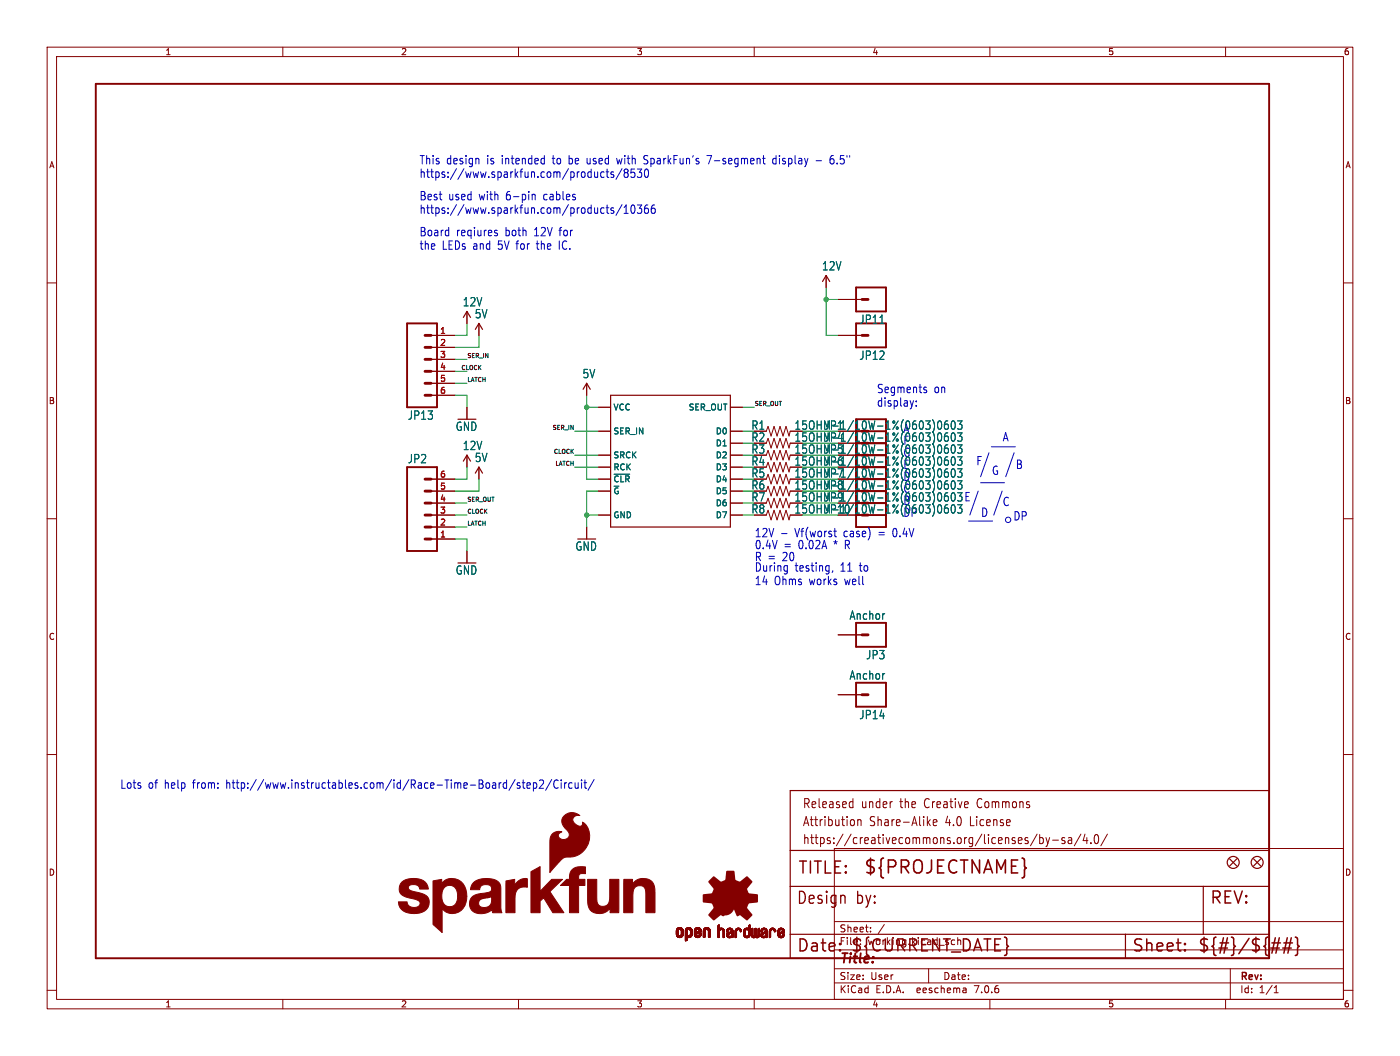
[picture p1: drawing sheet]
<svg xmlns="http://www.w3.org/2000/svg" width="297mm" height="224mm" viewBox="0 0 297 224" stroke-linecap="round" stroke-linejoin="round" font-family="sans-serif">
<defs><g id="words">
<text font-size="3.8" fill="#840000" x="183.1" y="185.7">${PROJECTNAME}</text>
<g font-size="3.5" fill="#840000">
<text x="169.2" y="185.7">TITLE:</text>
<text x="168.9" y="192.1">Design</text>
<text x="181.6" y="192.1">by:</text>
<text x="256.5" y="192.1">REV:</text>
<text x="168.9" y="202.2">Date:</text>
<text x="180.3" y="202.2">${CURRENT_DATE}</text>
<text x="240" y="202.2">Sheet:</text>
<text x="254" y="202.2">${#}/${##}</text>
</g>
<text font-size="2.8" fill="#840000" x="178" y="204.8">Title:</text>
<g font-size="2.7" fill="#840000">
<text x="170.2" y="171.7">Released</text>
<text x="182.7" y="171.7">under</text>
<text x="191.1" y="171.7">the</text>
<text x="196.5" y="171.7">Creative</text>
<text x="208" y="171.7">Commons</text>
<text x="170.2" y="175.5">Attribution</text>
<text x="170.2" y="179.3">https://creativecommons.org/licenses/by-sa/4.0/</text>
<text x="184.5" y="175.5">Share-Alike</text>
<text x="200.8" y="175.5">4.0</text>
<text x="206.2" y="175.5">License</text>
</g>
<g font-size="2.5" fill="#0000c2">
<text x="88.9" y="35">This</text>
<text x="94.7" y="35">design</text>
<text x="103.3" y="35">is intended</text>
<text x="117.5" y="35">to</text>
<text x="121.1" y="35">be used</text>
<text x="131.6" y="35">with</text>
<text x="137.4" y="35">SparkFun's</text>
<text x="151" y="35">7-segment</text>
<text x="165.1" y="35">display</text>
<text x="177.6" y="35">6.5&quot;</text>
<text x="88.9" y="37.9">https://www.sparkfun.com/products/8530</text>
<text x="88.9" y="42.6">Best</text>
<text x="88.9" y="45.5">https://www.sparkfun.com/products/10366</text>
<text x="95.1" y="42.6">used</text>
<text x="101.7" y="42.6">with</text>
<text x="107.5" y="42.6">6-pin</text>
<text x="115.6" y="42.6">cables</text>
<text x="88.9" y="50.2">Board</text>
<text x="88.9" y="53.1">the</text>
<text x="93.7" y="53.1">LEDs and</text>
<text x="96.8" y="50.2">reqiures</text>
<text x="105.8" y="53.1">5V for</text>
<text x="107.2" y="50.2">both</text>
<text x="113.5" y="50.2">12V</text>
<text x="114.3" y="53.1">the</text>
<text x="119" y="50.2">for</text>
<text x="119.1" y="53.1">IC.</text>
<text x="185.9" y="83.5">Segments</text>
<text x="198.1" y="83.5">on</text>
<text x="185.9" y="86.4">display:</text>
<text x="212.6" y="93.7">A</text>
<text x="207" y="98.8">F</text>
<text x="210.3" y="100.8">G</text>
<text x="215.4" y="99.6">B</text>
<text x="212.6" y="107.4">C</text>
<text x="208" y="109.7">D</text>
<text x="214.9" y="110.5">DP</text>
<text x="160" y="116.6">0.4V</text>
<text x="160" y="119.1">R =</text>
<text x="160" y="114.1">12V</text>
<text x="165.5" y="114.1">-</text>
<text x="166" y="119.1">20</text>
<text x="166.2" y="116.6">=</text>
<text x="168.7" y="114.1">Vf(worst</text>
<text x="169.4" y="116.6">0.02A</text>
<text x="177" y="116.6">* R</text>
<text x="179.1" y="114.1">case)</text>
<text x="186.6" y="114.1">=</text>
<text x="189.8" y="114.1">0.4V</text>
<text x="160" y="121.3">During</text>
<text x="160" y="124.2">14</text>
<text x="164.2" y="124.2">Ohms</text>
<text x="168.6" y="121.3">testing,</text>
<text x="171.7" y="124.2">works</text>
<text x="178.3" y="121.3">11</text>
<text x="179.3" y="124.2">well</text>
<text x="182.5" y="121.3">to</text>
<text x="25.4" y="167.4">Lots</text>
<text x="31.4" y="167.4">of</text>
<text x="34.9" y="167.4">help</text>
<text x="41" y="167.4">from:</text>
<text x="48.3" y="167.4">http://www.instructables.com/id/Race-Time-Board/step2/Circuit/</text>
</g>
<g font-size="2.5" fill="#006464">
<text x="174.3" y="57.5">12V</text>
<text x="98.1" y="65.2">12V</text>
<text x="100.6" y="67.7">5V</text>
<text x="182.2" y="68.9">JP11</text>
<text x="182.2" y="76.5">JP12</text>
<text x="123.5" y="80.4">5V</text>
<text x="86.4" y="89.2">JP13</text>
<text x="96.6" y="91.6">GND</text>
<text x="98.1" y="95.6">12V</text>
<text x="159.3" y="91.3">R1</text>
<text x="168.5" y="93.9">15OHM-1/10W-1%(0603)0603</text>
<text x="168.5" y="91.3">15OHM-1/10W-1%(0603)0603</text>
<text x="174.8" y="93.9">JP4</text>
<text x="174.8" y="91.3">JP1</text>
<text x="191.5" y="92">A</text>
<text x="191.5" y="94.5">F</text>
<text x="86.4" y="98.4">JP2</text>
<text x="100.6" y="98.2">5V</text>
<text x="159.3" y="96.4">R3</text>
<text x="159.3" y="101.5">R5</text>
<text x="168.5" y="96.4">15OHM-1/10W-1%(0603)0603</text>
<text x="168.5" y="101.5">15OHM-1/10W-1%(0603)0603</text>
<text x="168.5" y="99">15OHM-1/10W-1%(0603)0603</text>
<text x="174.8" y="99">JP6</text>
<text x="174.8" y="101.5">JP7</text>
<text x="174.8" y="96.4">JP5</text>
<text x="191.5" y="99.6">E</text>
<text x="191.5" y="97">G</text>
<text x="159.3" y="104">R6</text>
<text x="168.5" y="106.6">15OHM-1/10W-1%(0603)0603</text>
<text x="168.5" y="104">15OHM-1/10W-1%(0603)0603</text>
<text x="174.8" y="106.6">JP9</text>
<text x="174.8" y="104">JP8</text>
<text x="191.5" y="102.1">D</text>
<text x="191.5" y="104.7">C</text>
<text x="191.5" y="107.2">B</text>
<text x="204.5" y="106.4">E</text>
<text x="168.5" y="109.1">15OHM-1/10W-1%(0603)0603</text>
<text x="174.8" y="109.1">JP10</text>
<text x="191.5" y="109.7">DP</text>
<text x="122" y="117">GND</text>
<text x="96.6" y="122.1">GND</text>
<text x="180.1" y="131.6">Anchor</text>
<text x="183.6" y="140">JP3</text>
<text x="180.1" y="144.3">Anchor</text>
<text x="182.2" y="152.7">JP14</text>
</g>
<g font-size="2.5" fill="#840000">
<text x="159.3" y="93.9">R2</text>
<text x="159.3" y="99">R4</text>
<text x="159.3" y="106.6">R7</text>
<text x="159.3" y="109.1">R8</text>
</g>
<g font-size="2.1" fill="#840000">
<text x="178" y="197.9">Sheet:</text>
<text x="178" y="200.6">File:</text>
<text x="184.1" y="200.6">working.kicad_sch</text>
<text x="178" y="208">Size:</text>
<text x="184.7" y="208">User</text>
<text x="200" y="208">Date:</text>
<text x="263" y="208.2">Rev:</text>
<text x="178" y="210.8">KiCad</text>
<text x="185.7" y="210.8">E.D.A.</text>
<text x="194.6" y="210.8">eeschema</text>
<text x="207" y="210.8">7.0.6</text>
<text x="263" y="210.8">Id:</text>
<text x="267.1" y="210.8">1/1</text>
</g>
<g font-size="1.8" fill="#840000">
<text x="35" y="11.9">1</text>
<text x="85" y="11.9">2</text>
<text x="135" y="11.9">3</text>
<text x="185" y="11.9">4</text>
<text x="235" y="11.9">5</text>
<text x="285" y="11.9">6</text>
<text x="10.3" y="35.9">A</text>
<text x="285.3" y="35.9">A</text>
<text x="10.3" y="85.9">B</text>
<text x="285.3" y="85.9">B</text>
<text x="10.3" y="135.9">C</text>
<text x="285.3" y="135.9">C</text>
<text x="10.3" y="185.9">D</text>
<text x="285.3" y="185.9">D</text>
<text x="35" y="213.8">1</text>
<text x="85" y="213.8">2</text>
<text x="135" y="213.8">3</text>
<text x="185" y="213.8">4</text>
<text x="235" y="213.8">5</text>
<text x="285" y="213.8">6</text>
</g>
<g font-size="1.8" fill="#a90000">
<text x="93.3" y="70.9">1</text>
<text x="93.3" y="73.4">2</text>
<text x="93.3" y="75.9">3</text>
<text x="93.3" y="78.5">4</text>
<text x="93.3" y="81">5</text>
<text x="93.3" y="83.6">6</text>
<text x="93.3" y="101.3">6</text>
<text x="93.3" y="106.4">4</text>
<text x="93.3" y="103.9">5</text>
<text x="93.3" y="111.5">2</text>
<text x="93.3" y="109">3</text>
<text x="93.3" y="114">1</text>
</g>
<g font-size="1.8" fill="#006464">
<text x="130" y="87.2">VCC</text>
<text x="146" y="87.2">SER_OUT</text>
<text x="130" y="92.3">SER_IN</text>
<text x="151.7" y="92.3">D0</text>
<text x="151.7" y="94.8">D1</text>
<text x="130" y="99.9">RCK</text>
<text x="130" y="97.4">SRCK</text>
<text x="151.7" y="97.4">D2</text>
<text x="151.7" y="99.9">D3</text>
<text x="130" y="102.5">~{CLR}</text>
<text x="130" y="105">~{G}</text>
<text x="151.7" y="102.5">D4</text>
<text x="151.7" y="105">D5</text>
<text x="151.7" y="107.5">D6</text>
<text x="130" y="110.1">GND</text>
<text x="151.7" y="110.1">D7</text>
</g>
<g font-size="1.2" fill="#0f0f0f">
<text x="99.1" y="76">SER_IN</text>
<text x="97.8" y="78.5">CLOCK</text>
<text x="99.1" y="81">LATCH</text>
<text x="160" y="86.1">SER_OUT</text>
<text x="117.1" y="91.2">SER_IN</text>
<text x="117.3" y="96.3">CLOCK</text>
<text x="117.7" y="98.8">LATCH</text>
<text x="99.1" y="106.4">SER_OUT</text>
<text x="99.1" y="109">CLOCK</text>
<text x="99.1" y="111.5">LATCH</text>
</g>
</g></defs>
<g fill="none" stroke="#840000" stroke-width=".21">
<path d="M10 10h277v203.9h-277zM12 12h273v199.9h-273zM60 10v2M110 10v2M160 10v2M210 10v2M260 10v2M10 60h2M175.3 58.4v2.6M285 60h2M91.4 71.1h5.1M91.4 73.7h5.1"/>
<path d="M91.4 76.2h5.1M91.4 78.7h5.1M99.1 66v2.6M101.6 68.6v2.5M177.8 63.5h5.1M177.8 71.1h5.1M91.4 81.3h5.1M91.4 83.8h5.1M99.1 86.4v2.5M99.1 96.5v2.6M101.6 99.1v2.5M124.5 81.3v2.5"/>
<path d="M127 91.4h2.5M127 96.5h2.5M127 99.1h2.5M127 86.4h2.5M154.9 94h2.6M154.9 91.4h2.6M154.9 96.5h2.6M154.9 99.1h2.6M154.9 86.4h2.6M162.6 94l.3-1 .7 2 .6-2 .6 2 .7-2 .6 2 .7-2 .6 2 .2-1h2.6M162.6 91.4l.3-1 .7 2.1 .6-2.1 .6 2.1 .7-2.1 .6 2.1 .7-2.1 .6 2.1 .2-1.1h2.6M162.6 96.5l.3-1 .7 2 .6-2 .6 2 .7-2 .6 2 .7-2 .6 2 .2-1h2.6"/>
<path d="M162.6 99.1l.3-1.1 .7 2.1 .6-2.1 .6 2.1 .7-2.1 .6 2.1 .7-2.1 .6 2.1 .2-1h2.6M177.8 94h5.1M177.8 91.4h5.1M177.8 96.5h5.1M177.8 99.1h5.1M10 110h2M91.4 114.3h5.1M91.4 111.8h5.1M91.4 109.2h5.1M91.4 106.7h5.1M91.4 104.1h5.1M91.4 101.6h5.1"/>
<path d="M99.1 116.8v2.6M124.5 111.8v2.5M127 109.2h2.5M127 104.1h2.5M127 101.6h2.5M154.9 109.2h2.6M154.9 106.7h2.6M154.9 104.1h2.6M154.9 101.6h2.6M162.6 109.2l.3-1 .7 2 .6-2 .6 2 .7-2 .6 2 .7-2 .6 2 .2-1h2.6M162.6 106.7l.3-1 .7 2 .6-2 .6 2 .7-2 .6 2 .7-2 .6 2 .2-1h2.6M162.6 104.1l.3-1 .7 2.1 .6-2.1 .6 2.1 .7-2.1 .6 2.1 .7-2.1 .6 2.1 .2-1.1h2.6"/>
<path d="M162.6 101.6l.3-1 .7 2 .6-2 .6 2 .7-2 .6 2 .7-2 .6 2 .2-1h2.6M177.8 109.2h5.1M177.8 106.7h5.1M177.8 104.1h5.1M177.8 101.6h5.1M285 110h2M177.8 134.6h5.1M10 160h2M177.8 147.3h5.1M285 160h2M177 179.9h108v32h-108zM180.5 170l.4 .1"/>
<path d="M180.9 169.3v2M180.9 171.2l-.4 .1M181.2 174v.9M182 173.8v1.3M182 174l.2-.2 .4 .1 .1 1.2M196.9 174.4l.5 .7M197.4 173.8l-.7 .7M198 174.4l.8-.1-.1-.4-.5-.1-.2 .3 .1 .9h.6M220 176.9l-1.4 2.5M220.6 177v1.9M220.6 177.7l.4-.1 .3 .4-.1 .8h-.6M221.9 177.6l.4 1.3"/>
<path d="M222.3 178.9l-.4 .6M222.7 177.6l-.4 1.3M223.3 178.2h1.2M225.9 177.7l-.4-.1-.2 .3v.3l.6 .1v.5h-.6M226.7 177.7h.6l.1 1.2M227.4 178.1l-.6 .1a.4 .4 0 0 0-.2 .3 .4 .4 0 0 0 .2 .4l.6-.1M229.3 176.9l-1.4 2.5M230.2 176.9l-.4 1.4h1M230.6 177.6v1.3M231.4 178.7v.2M232.4 177.1l.3-.1a1.34 1.34 0 0 1 0 1.9h-.2a1.44 1.44 0 0 1-.1-1.8zM234.9 176.9l-1.4 2.5"/>
<path d="M177 195.4h108M184.7 197.5v.1M184.7 196.7v.1M187.6 196l-1.3 2M10 210h2M60 211.9v2M110 211.9v2M160 211.9v2M177 208.4h108M177 205.4h108M177 201.4h108M197 205.4v3"/>
<path d="M204.9 209.6l.1 .9M205 210.4l-.2 .1M205 209.9h-.2M210 211.9v2M260 211.9v2M261 205.4v6.5M270.3 210.5h.9M270.3 209.4l.4-.4v1.5M285 210h2"/>
</g>
<g fill="none" stroke="#840000" stroke-width=".25">
<path d="M174.5 59.7l.8-1.3 .7 1.3M98.3 67.3l.8-1.3 .7 1.3M100.8 69.9l.8-1.3 .8 1.3M98.3 97.8l.8-1.3 .7 1.3M123.7 82.6l.8-1.3 .7 1.3M129.5 83.8h25.4v28h-25.4zM100.8 100.3l.8-1.2 .8 1.2M167.6 167.6h101.6v35.6h-101.6zM167.6 198.1h101.6M167.6 180.3h101.6M167.6 188h101.6M238.8 198.1v5.1"/>
<path d="M255.3 188v10.1M260.9 182.1l1.5 1.5M262.4 182.1l-1.5 1.5M265.9 182.1l1.6 1.5M267.5 182.1l-1.6 1.5"/>
<circle cx="261.6" cy="182.9" r="1.27"/>
<circle cx="266.7" cy="182.9" r="1.27"/>
</g>
<g fill="none" stroke="#840000" stroke-width=".41">
<path d="M20.3 17.8h248.9v185.4h-248.9zM86.4 68.6h6.3v17.8h-6.3zM181.6 61h6.4v5h-6.4zM181.6 68.6h6.4v5.1h-6.4zM86.4 99.1h6.3v17.7h-6.3zM181.6 99.1h6.4M181.6 88.9h6.4v22.9h-6.4zM181.6 96.5h6.4M181.6 91.4h6.4M181.6 94h6.4M181.6 109.2h6.4M181.6 104.1h6.4"/>
<path d="M181.6 106.7h6.4M181.6 101.6h6.4M181.6 132.1h6.4v5.1h-6.4zM181.6 144.8h6.4v5.1h-6.4z"/>
</g>
<g fill="none" stroke="#840000" stroke-width=".61">
<path d="M90.2 71.1h1.2M90.2 73.7h1.2M90.2 76.2h1.2M90.2 78.7h1.2M182.9 63.5h1.2M182.9 71.1h1.2M90.2 81.3h1.2M90.2 83.8h1.2M90.2 114.3h1.2M90.2 111.8h1.2M90.2 109.2h1.2M90.2 106.7h1.2"/>
<path d="M90.2 104.1h1.2M90.2 101.6h1.2M182.9 134.6h1.2M182.9 147.3h1.2"/>
</g>
<g fill="none" stroke="#006464" stroke-width=".21">
<path d="M186.7 68.6h.8M197.8 89a2.34 2.34 0 0 1 .1 2.6M197.8 91.5l.1 .1M197.8 94.1l.1 .1M197.8 99.2h.1M197.8 96.6l.1 .1M197.9 94.2h-.1M197.9 91.6a2.39 2.39 0 0 1 0 2.6M197.9 94.2a2.39 2.39 0 0 1 0 2.5M197.9 96.7a2.39 2.39 0 0 1 0 2.5M197.9 99.2a2.39 2.39 0 0 1 0 2.6M197.9 96.7l-.1 .1"/>
<path d="M197.9 91.6l-.1 .1M197.9 99.2l-.1 .1M199.1 91.9l.2-.1a1 1 0 0 1 .3 1.6l-.2 .2a1 1 0 0 1-.4-1.6zM199.1 89.3l.2-.1a1 1 0 0 1 .3 1.7l-.2 .1a1 1 0 0 1-.4-1.6zM199.1 94.4l.2-.1a1 1 0 0 1 .3 1.6l-.2 .2a1 1 0 0 1-.4-1.6zM199.1 97l.2-.1a1 1 0 0 1 .3 1.6l-.2 .1a1 1 0 0 1-.4-1.6zM199.1 99.5l.2-.1a1 1 0 0 1 .3 1.6l-.2 .2a1 1 0 0 1-.4-1.6zM201.1 91.8a.63 .63 0 0 0-.8 .8l.2 .9 .4 .1 .2-.2 .1-.6-.1-.2-.5-.1-.3 .3M201.1 89.2a.63 .63 0 0 0-.8 .8l.2 .9 .4 .1 .2-.1 .1-.6-.1-.3-.5-.1-.3 .4M201.1 94.3a.63 .63 0 0 0-.8 .8l.2 .9 .4 .1 .2-.2 .1-.6-.1-.2-.5-.1-.3 .3M201.1 96.9a.63 .63 0 0 0-.8 .7l.2 1h.4l.2-.1 .1-.6-.1-.3-.5-.1-.3 .4M201.1 99.4a.63 .63 0 0 0-.8 .8l.2 .9 .4 .1 .2-.2 .1-.6-.1-.2-.5-.1-.3 .3"/>
<path d="M202 99.5l.1-.1a1 1 0 0 1 .4 1.6l-.2 .2a1 1 0 0 1-.4-1.6zM202 97l.1-.1a1 1 0 0 1 .4 1.6l-.2 .1a1 1 0 0 1-.4-1.6zM202 91.9l.1-.1a1 1 0 0 1 .4 1.6l-.2 .2a1 1 0 0 1-.4-1.6zM202 89.3l.1-.1a1 1 0 0 1 .4 1.7l-.2 .1a1 1 0 0 1-.4-1.6zM202 94.4l.1-.1a1 1 0 0 1 .4 1.6l-.2 .2a1 1 0 0 1-.4-1.6zM203.1 91.8h1l-.5 .7 .4 .1v.8l-.2 .2h-.4l-.3-.2M203.1 89.2h1l-.5 .7 .4 .2v.8l-.2 .1h-.4l-.3-.1M203.1 94.3h1l-.5 .7 .4 .2v.7l-.2 .2h-.4l-.3-.2M203.1 96.9h1l-.5 .6 .4 .2v.8l-.2 .1h-.4l-.3-.1M203.1 99.4h1l-.5 .7 .4 .2v.7l-.2 .2h-.4l-.3-.2M130.3 100.6h3.3M197.8 104.2l.1 .1"/>
<path d="M197.8 106.8l.1 .1M197.8 101.7l.1 .1M197.9 101.8a2.39 2.39 0 0 1 0 2.5M197.9 104.3a2.39 2.39 0 0 1 0 2.6M197.9 106.9a2.34 2.34 0 0 1-.1 2.6M197.9 106.9h-.1M197.9 101.8l-.1 .1M197.9 104.3l-.1 .1M199.1 102l.2-.1a1 1 0 0 1 .3 1.7l-.2 .1a1 1 0 0 1-.4-1.6zM199.1 104.6l.2-.1a1 1 0 0 1 .3 1.6l-.2 .2a1 1 0 0 1-.4-1.6zM199.1 107.1l.2-.1a1 1 0 0 1 .3 1.6l-.2 .2a1 1 0 0 1-.4-1.6zM201.1 101.9a.63 .63 0 0 0-.8 .8l.2 .9 .4 .1 .2-.1 .1-.6-.1-.3-.5-.1-.3 .4"/>
<path d="M201.1 104.5a.63 .63 0 0 0-.8 .8l.2 .9 .4 .1 .2-.2 .1-.6-.1-.2-.5-.1-.3 .3M201.1 107a.63 .63 0 0 0-.8 .8l.2 .9 .4 .1 .2-.2 .1-.6-.1-.2-.5-.1-.3 .3M202 102l.1-.1a1 1 0 0 1 .4 1.7l-.2 .1a1 1 0 0 1-.4-1.6zM202 104.6l.1-.1a1 1 0 0 1 .4 1.6l-.2 .2a1 1 0 0 1-.4-1.6zM202 107.1l.1-.1a1 1 0 0 1 .4 1.6l-.2 .2a1 1 0 0 1-.4-1.6zM203.1 101.9h1l-.5 .7 .4 .2v.8l-.2 .1h-.4l-.3-.1M203.1 107h1l-.5 .7 .4 .2v.7l-.2 .2h-.4l-.3-.2M203.1 104.5h1l-.5 .7h.2M203.1 106.1l.3 .2h.4M187.5 130.1h.2M187.5 142.8h.2"/>
</g>
<g fill="#840000" stroke="#840000" stroke-width=".21">
<path d="M143.5 198.1h.4z"/>
<path d="M143.5 198l.4 .1z"/>
<path d="M143.5 198h.4z"/>
<path d="M143.5 197.9l.4 .1z"/>
<path d="M143.5 197.9h.4z"/>
<path d="M143.5 197.8l.4 .1z"/>
<path d="M143.5 197.8h.4z"/>
<path d="M143.5 197.7l.4 .1z"/>
<path d="M143.5 197.7h.4z"/>
<path d="M143.5 197.6l.4 .1z"/>
<path d="M143.5 197.6h.4z"/>
<path d="M143.5 197.5l.4 .1z"/>
<path d="M143.5 197.5h.4z"/>
<path d="M143.5 197.4l.4 .1z"/>
<path d="M143.5 197.4h.4z"/>
<path d="M143.5 198.2h.4z"/>
<path d="M143.5 198.1l.4 .1z"/>
<path d="M143.5 197.3l.4 .1z"/>
<path d="M143.5 197.3h.4z"/>
<path d="M143.5 198.3h.5z"/>
<path d="M143.5 198.3h.4z"/>
<path d="M143.5 198.2l.4 .1z"/>
<path d="M143.5 197.2l.4 .1z"/>
<path d="M143.5 197.2h.4z"/>
<path d="M143.5 198.3l.5 .1z"/>
<path d="M143.5 197.2h.5z"/>
<path d="M143.5 197.1l.5 .1z"/>
<path d="M143.5 197.1h.5z"/>
<path d="M143.5 198.4h.6z"/>
<path d="M143.5 198.4h.5z"/>
<path d="M143.5 197.1h.6z"/>
<path d="M143.6 198.4h.5z"/>
<path d="M143.6 197.1h.5z"/>
<path d="M143.6 198.4h1.3z"/>
<path d="M143.6 198.4h.6z"/>
<path d="M143.6 197.1h1.2z"/>
<path d="M143.6 198.5h1.2z"/>
<path d="M143.6 198.4l1.2 .1z"/>
<path d="M143.6 197l1.2 .1z"/>
<path d="M143.6 197h1.2z"/>
<path d="M143.6 196.9l1.2 .1z"/>
<path d="M143.6 198.5l1.2 .1z"/>
<path d="M143.6 196.9h1.2z"/>
<path d="M143.7 198.6h1.1z"/>
<path d="M143.7 196.9h1.1z"/>
<path d="M143.7 198.6h1z"/>
<path d="M143.7 196.9h1z"/>
<path d="M143.7 198.6l1 .1z"/>
<path d="M143.7 196.8l1 .1z"/>
<path d="M143.8 198.7h.9z"/>
<path d="M143.8 196.8h.9z"/>
<path d="M143.8 198.7h.8z"/>
<path d="M143.8 196.8h.8z"/>
<path d="M143.9 196.8h.7z"/>
<path d="M143.9 198.7h.7z"/>
<path d="M143.9 198.7l.6 .1z"/>
<path d="M143.9 196.7l.6 .1z"/>
<path d="M143.9 198.8h.6z"/>
<path d="M143.9 196.7h.6z"/>
<path d="M144 196.7h.4z"/>
<path d="M144 198.8h.4z"/>
<path d="M144.1 196.7h.3z"/>
<path d="M144.1 198.8h.2z"/>
<path d="M144.1 196.7h.2z"/>
<path d="M144.3 197.1h.6z"/>
<path d="M144.3 198.4h.6z"/>
<path d="M144.4 198.4h.5z"/>
<path d="M144.4 197.1h.5z"/>
<path d="M144.4 198.3l.5 .1z"/>
<path d="M144.4 198.3h.5z"/>
<path d="M144.4 197.1l.5 .1z"/>
<path d="M144.4 197.2h.5z"/>
<path d="M144.5 198.3h.4z"/>
<path d="M144.5 197.2h.4z"/>
<path d="M144.5 197.2l.4 .1z"/>
<path d="M144.5 198.2l.4 .1z"/>
<path d="M144.5 198.2h.4z"/>
<path d="M144.5 197.3h.4z"/>
<path d="M144.5 198.1l.4 .1z"/>
<path d="M144.5 198.1h.4z"/>
<path d="M144.5 198l.4 .1z"/>
<path d="M144.5 198h.4z"/>
<path d="M144.5 197.9l.4 .1z"/>
<path d="M144.5 197.9h.4z"/>
<path d="M144.5 197.8l.4 .1z"/>
<path d="M144.5 197.8h.4z"/>
<path d="M144.5 197.7l.4 .1z"/>
<path d="M144.5 197.7h.4z"/>
<path d="M144.5 197.6l.4 .1z"/>
<path d="M144.5 197.6h.4z"/>
<path d="M144.5 197.5l.4 .1z"/>
<path d="M144.5 197.5h.4z"/>
<path d="M144.5 197.4l.4 .1z"/>
<path d="M144.5 197.4h.4z"/>
<path d="M144.5 197.3l.4 .1z"/>
<path d="M145.4 199.4l.2 .1z"/>
<path d="M145.4 199.4h.2z"/>
<path d="M145.4 199.4h.3z"/>
<path d="M145.4 199.4h.4z"/>
<path d="M145.4 199.3l.4 .1z"/>
<path d="M145.4 199.3h.4z"/>
<path d="M145.4 199.2l.4 .1z"/>
<path d="M145.4 199.2h.4z"/>
<path d="M145.4 199.1l.4 .1z"/>
<path d="M145.4 199.1h.4z"/>
<path d="M145.4 199l.4 .1z"/>
<path d="M145.4 199h.4z"/>
<path d="M145.4 198.9l.4 .1z"/>
<path d="M145.4 198.9h.4z"/>
<path d="M145.4 198.8l.4 .1z"/>
<path d="M145.4 198.8h.4z"/>
<path d="M145.4 198.7l1 .1z"/>
<path d="M145.4 198.7h1.1z"/>
<path d="M145.4 198.7h1.2z"/>
<path d="M145.4 198.6l1.2 .1z"/>
<path d="M145.4 198.6h1.2z"/>
<path d="M145.4 198.6h1.3z"/>
<path d="M145.4 198.5l1.3 .1z"/>
<path d="M145.4 198.5h1.3z"/>
<path d="M145.4 198.5h1.4z"/>
<path d="M145.4 198.4l1.4 .1z"/>
<path d="M145.4 198.4h1.4z"/>
<path d="M145.4 198.4h.7z"/>
<path d="M145.4 198.4h.6z"/>
<path d="M145.4 198.4h.5z"/>
<path d="M145.4 198.3l.5 .1z"/>
<path d="M145.4 198.3h.5z"/>
<path d="M145.4 198.3h.4z"/>
<path d="M145.4 198.2l.4 .1z"/>
<path d="M145.4 198.2h.4z"/>
<path d="M145.4 198.1l.4 .1z"/>
<path d="M145.4 198.1h.4z"/>
<path d="M145.4 198l.4 .1z"/>
<path d="M145.4 198h.4z"/>
<path d="M145.4 197.9l.4 .1z"/>
<path d="M145.4 197.9h.4z"/>
<path d="M145.4 197.8l.4 .1z"/>
<path d="M145.4 197.8h.4z"/>
<path d="M145.4 197.7l.4 .1z"/>
<path d="M145.4 197.7h.4z"/>
<path d="M145.4 197.6l.4 .1z"/>
<path d="M145.4 197.6h.4z"/>
<path d="M145.4 197.5l.4 .1z"/>
<path d="M145.4 197.5h.4z"/>
<path d="M145.4 197.4l.4 .1z"/>
<path d="M145.4 197.4h.4z"/>
<path d="M145.4 197.3l.4 .1z"/>
<path d="M145.4 197.3h.4z"/>
<path d="M145.4 199.5h.2z"/>
<path d="M145.4 197.2l.4 .1z"/>
<path d="M145.4 197.2h.5z"/>
<path d="M145.4 199.5h.1z"/>
<path d="M145.4 197.1l.5 .1z"/>
<path d="M145.4 197.1h.5z"/>
<path d="M145.4 197.1h.6z"/>
<path d="M145.5 197.1h.5z"/>
<path d="M145.5 197.1h1.3z"/>
<path d="M145.5 197l1.3 .1z"/>
<path d="M145.5 197h1.3z"/>
<path d="M145.5 197h1.2z"/>
<path d="M145.5 196.9l1.2 .1z"/>
<path d="M145.6 196.9h1.1z"/>
<path d="M145.6 196.9h1z"/>
<path d="M145.6 196.8l1 .1z"/>
<path d="M145.7 196.8h.9z"/>
<path d="M145.7 196.8h.8z"/>
<path d="M145.8 196.8h.7z"/>
<path d="M145.8 196.7l.6 .1z"/>
<path d="M145.9 198.8h.5z"/>
<path d="M145.9 196.7h.5z"/>
<path d="M145.9 198.8h.4z"/>
<path d="M145.9 196.7h.4z"/>
<path d="M146 198.8h.3z"/>
<path d="M146 196.7h.3z"/>
<path d="M146 196.7h.2z"/>
<path d="M146 198.8h.2z"/>
<path d="M146.2 197.1h.6z"/>
<path d="M146.2 198.4h.6z"/>
<path d="M146.3 198.4h.5z"/>
<path d="M146.3 197.1h.5z"/>
<path d="M146.3 198.3l.5 .1z"/>
<path d="M146.3 197.1l.5 .1z"/>
<path d="M146.4 198.3h.4z"/>
<path d="M146.4 197.2h.4z"/>
<path d="M146.4 197.2l.4 .1z"/>
<path d="M146.4 198.2l.4 .1z"/>
<path d="M146.4 197.3h.4z"/>
<path d="M146.4 198.2h.4z"/>
<path d="M146.4 198.2h.5z"/>
<path d="M146.4 197.3h.5z"/>
<path d="M146.5 198.2h.4z"/>
<path d="M146.5 197.3h.4z"/>
<path d="M146.5 198.1l.4 .1z"/>
<path d="M146.5 198.1h.4z"/>
<path d="M146.5 197.4h.4z"/>
<path d="M146.5 197.3l.4 .1z"/>
<path d="M146.5 198l.4 .1z"/>
<path d="M146.5 198h.4z"/>
<path d="M146.5 197.9l.4 .1z"/>
<path d="M146.5 197.9h.4z"/>
<path d="M146.5 197.8l.4 .1z"/>
<path d="M146.5 197.8h.4z"/>
<path d="M146.5 197.7l.4 .1z"/>
<path d="M146.5 197.7h.4z"/>
<path d="M146.5 197.6l.4 .1z"/>
<path d="M146.5 197.6h.4z"/>
<path d="M146.5 197.5l.4 .1z"/>
<path d="M146.5 197.5h.4z"/>
<path d="M146.5 197.4l.4 .1z"/>
<path d="M147.3 198.2h.4z"/>
<path d="M147.3 198.1l.4 .1z"/>
<path d="M147.3 198.1h.4z"/>
<path d="M147.3 198.1h.5z"/>
<path d="M147.3 198l.5 .1z"/>
<path d="M147.3 198h.5z"/>
<path d="M147.3 198h.6z"/>
<path d="M147.3 198h.7z"/>
<path d="M147.3 197.9l.7 .1z"/>
<path d="M147.3 197.9h.7z"/>
<path d="M147.3 197.9h.8z"/>
<path d="M147.3 197.9h.9z"/>
<path d="M147.3 197.8l.9 .1z"/>
<path d="M147.3 197.8h1z"/>
<path d="M147.3 197.8h1.1z"/>
<path d="M147.3 197.7l1.2 .1z"/>
<path d="M147.3 197.7h1.2z"/>
<path d="M147.3 197.7h1.3z"/>
<path d="M147.3 197.7h1.4z"/>
<path d="M147.3 197.6l1.4 .1z"/>
<path d="M147.3 197.6h1.4z"/>
<path d="M147.3 197.6h.4z"/>
<path d="M147.3 197.5l.4 .1z"/>
<path d="M147.3 197.5h.4z"/>
<path d="M147.3 197.4l.4 .1z"/>
<path d="M147.3 197.4h.4z"/>
<path d="M147.3 197.3l.4 .1z"/>
<path d="M147.3 197.3h.4z"/>
<path d="M147.3 198.3h.5z"/>
<path d="M147.3 198.3h.4z"/>
<path d="M147.3 198.2l.4 .1z"/>
<path d="M147.3 197.2l.4 .1z"/>
<path d="M147.3 197.2h.4z"/>
<path d="M147.3 197.2h.5z"/>
<path d="M147.3 198.4h.5z"/>
<path d="M147.3 198.3l.5 .1z"/>
<path d="M147.3 197.1l.5 .1z"/>
<path d="M147.4 198.4h.5z"/>
<path d="M147.4 197.1h.4z"/>
<path d="M147.4 197.1h.5z"/>
<path d="M147.4 198.4h1.3z"/>
<path d="M147.4 198.4h.6z"/>
<path d="M147.4 197.1h.6z"/>
<path d="M147.4 198.5h1.3z"/>
<path d="M147.4 198.4l1.3 .1z"/>
<path d="M147.4 197.1h1.3z"/>
<path d="M147.4 197l1.3 .1z"/>
<path d="M147.4 197h1.3z"/>
<path d="M147.4 198.5h1.2z"/>
<path d="M147.4 197h1.2z"/>
<path d="M147.5 198.5h1.1z"/>
<path d="M147.5 197h1.1z"/>
<path d="M147.5 198.5l1.1 .1z"/>
<path d="M147.5 198.6h1.1z"/>
<path d="M147.5 196.9l1.1 .1z"/>
<path d="M147.5 196.9h1.1z"/>
<path d="M147.5 198.6h1z"/>
<path d="M147.5 196.9h1z"/>
<path d="M147.6 198.6h.9z"/>
<path d="M147.6 196.9h.9z"/>
<path d="M147.6 198.6l.9 .1z"/>
<path d="M147.6 196.8l.9 .1z"/>
<path d="M147.6 198.7h.9z"/>
<path d="M147.6 196.8h.9z"/>
<path d="M147.6 198.7h.8z"/>
<path d="M147.6 196.8h.8z"/>
<path d="M147.7 198.7h.7z"/>
<path d="M147.7 196.8h.7z"/>
<path d="M147.7 196.7l.6 .1z"/>
<path d="M147.7 198.7l.6 .1z"/>
<path d="M147.8 196.7h.5z"/>
<path d="M147.8 198.8h.5z"/>
<path d="M147.8 197.6h.9z"/>
<path d="M147.8 196.7h.4z"/>
<path d="M147.8 198.8h.4z"/>
<path d="M147.9 196.7h.3z"/>
<path d="M147.9 198.8h.3z"/>
<path d="M147.9 197.6h.8z"/>
<path d="M147.9 198.8h.2z"/>
<path d="M147.9 196.7h.2z"/>
<path d="M148 197.5l.7 .1z"/>
<path d="M148 197.5h.7z"/>
<path d="M148.1 197.5h.6z"/>
<path d="M148.1 197.1h.6z"/>
<path d="M148.1 198.4h.6z"/>
<path d="M148.2 198.4h.5z"/>
<path d="M148.2 197.5h.5z"/>
<path d="M148.2 197.1h.5z"/>
<path d="M148.2 197.4l.5 .1z"/>
<path d="M148.2 197.4h.5z"/>
<path d="M148.2 197.1l.5 .1z"/>
<path d="M148.3 198.3l.4 .1z"/>
<path d="M148.3 197.2h.4z"/>
<path d="M148.3 198.3h.4z"/>
<path d="M148.3 197.4h.4z"/>
<path d="M148.3 197.2l.4 .1z"/>
<path d="M148.3 197.3h.4z"/>
<path d="M148.3 198.2l.4 .1z"/>
<path d="M148.3 198.2h.4z"/>
<path d="M148.3 197.3l.4 .1z"/>
<path d="M148.4 198.2h.3z"/>
<path d="M148.4 198.1l.3 .1z"/>
<path d="M148.4 198.1h.3z"/>
<path d="M148.4 198l.3 .1z"/>
<path d="M148.4 198h.3z"/>
<path d="M148.5 198h.2z"/>
<path d="M148.5 197.9l.2 .1z"/>
<path d="M148.5 197.9h.2z"/>
<path d="M148.6 197.9h.1z"/>
<path d="M149.2 198.7h.3z"/>
<path d="M149.2 198.7h.4z"/>
<path d="M149.2 198.6l.4 .1z"/>
<path d="M149.2 198.6h.4z"/>
<path d="M149.2 198.5l.4 .1z"/>
<path d="M149.2 198.5h.4z"/>
<path d="M149.2 198.4l.4 .1z"/>
<path d="M149.2 198.4h.4z"/>
<path d="M149.2 198.3l.4 .1z"/>
<path d="M149.2 198.3h.4z"/>
<path d="M149.2 198.2l.4 .1z"/>
<path d="M149.2 198.2h.4z"/>
<path d="M149.2 198.1l.4 .1z"/>
<path d="M149.2 198.1h.4z"/>
<path d="M149.2 198l.4 .1z"/>
<path d="M149.2 198h.4z"/>
<path d="M149.2 197.9l.4 .1z"/>
<path d="M149.2 197.9h.4z"/>
<path d="M149.2 197.8l.4 .1z"/>
<path d="M149.2 197.8h.4z"/>
<path d="M149.2 197.7l.4 .1z"/>
<path d="M149.2 197.7h.4z"/>
<path d="M149.2 197.6l.4 .1z"/>
<path d="M149.2 197.6h.4z"/>
<path d="M149.2 197.5l.4 .1z"/>
<path d="M149.2 197.5h.4z"/>
<path d="M149.2 197.4l.4 .1z"/>
<path d="M149.2 197.4h.4z"/>
<path d="M149.2 197.3l.4 .1z"/>
<path d="M149.2 197.3h.4z"/>
<path d="M149.2 198.7l.2 .1z"/>
<path d="M149.2 197.3h.5z"/>
<path d="M149.2 198.8h.2z"/>
<path d="M149.2 197.2l.5 .1z"/>
<path d="M149.2 197.2h.5z"/>
<path d="M149.3 197.2h.4z"/>
<path d="M149.3 197.1l.4 .1z"/>
<path d="M149.3 197.1h.5z"/>
<path d="M149.3 197.1h.6z"/>
<path d="M149.3 197.1h1.3z"/>
<path d="M149.3 197l1.3 .1z"/>
<path d="M149.3 197h1.3z"/>
<path d="M149.3 197h1.2z"/>
<path d="M149.4 197h1.1z"/>
<path d="M149.4 196.9l1.1 .1z"/>
<path d="M149.4 196.9h1.1z"/>
<path d="M149.5 196.9h.9z"/>
<path d="M149.5 196.8l.9 .1z"/>
<path d="M149.5 196.8h.9z"/>
<path d="M149.5 196.8h.8z"/>
<path d="M149.6 196.8h.7z"/>
<path d="M149.6 196.7l.6 .1z"/>
<path d="M149.7 196.7h.5z"/>
<path d="M149.8 196.7h.3z"/>
<path d="M149.9 196.7h.2z"/>
<path d="M150 197.1h.6z"/>
<path d="M150.1 197.1h.5z"/>
<path d="M150.2 197.1l.4 .1z"/>
<path d="M150.2 197.2h.4z"/>
<path d="M150.2 197.2h.5z"/>
<path d="M150.2 197.2l.5 .1z"/>
<path d="M150.2 197.3h.5z"/>
<path d="M150.3 197.3h.4z"/>
<path d="M150.3 198.7h.3z"/>
<path d="M150.3 198.7h.4z"/>
<path d="M150.3 198.6l.4 .1z"/>
<path d="M150.3 198.6h.4z"/>
<path d="M150.3 198.5l.4 .1z"/>
<path d="M150.3 198.5h.4z"/>
<path d="M150.3 198.4l.4 .1z"/>
<path d="M150.3 198.4h.4z"/>
<path d="M150.3 198.3l.4 .1z"/>
<path d="M150.3 198.3h.4z"/>
<path d="M150.3 198.2l.4 .1z"/>
<path d="M150.3 198.2h.4z"/>
<path d="M150.3 198.1l.4 .1z"/>
<path d="M150.3 198.1h.4z"/>
<path d="M150.3 198l.4 .1z"/>
<path d="M150.3 198h.4z"/>
<path d="M150.3 197.9l.4 .1z"/>
<path d="M150.3 197.9h.4z"/>
<path d="M150.3 197.8l.4 .1z"/>
<path d="M150.3 197.8h.4z"/>
<path d="M150.3 197.7l.4 .1z"/>
<path d="M150.3 197.7h.4z"/>
<path d="M150.3 197.6l.4 .1z"/>
<path d="M150.3 197.6h.4z"/>
<path d="M150.3 197.5l.4 .1z"/>
<path d="M150.3 197.5h.4z"/>
<path d="M150.3 197.4l.4 .1z"/>
<path d="M150.3 197.4h.4z"/>
<path d="M150.3 197.3l.4 .1z"/>
<path d="M150.3 198.7l.2 .1z"/>
<path d="M150.3 198.7h.2z"/>
<path d="M150.3 198.8h.2z"/>
<path d="M152.3 198.8h.2z"/>
<path d="M152.3 196.3h.3z"/>
<path d="M152.3 198.7l.3 .1z"/>
<path d="M152.3 198.7h.3z"/>
<path d="M152.3 198.6l.3 .1z"/>
<path d="M152.3 198.6h.3z"/>
<path d="M152.3 198.5l.3 .1z"/>
<path d="M152.3 198.5h.3z"/>
<path d="M152.3 198.4l.3 .1z"/>
<path d="M152.3 198.4h.3z"/>
<path d="M152.3 198.3l.3 .1z"/>
<path d="M152.3 198.3h.3z"/>
<path d="M152.3 198.2l.3 .1z"/>
<path d="M152.3 198.2h.3z"/>
<path d="M152.3 198.1l.3 .1z"/>
<path d="M152.3 198.1h.3z"/>
<path d="M152.3 198l.3 .1z"/>
<path d="M152.3 198h.3z"/>
<path d="M152.3 197.9l.3 .1z"/>
<path d="M152.3 197.9h.3z"/>
<path d="M152.3 197.8l.3 .1z"/>
<path d="M152.3 197.8h.3z"/>
<path d="M152.3 197.7l.3 .1z"/>
<path d="M152.3 197.7h.3z"/>
<path d="M152.3 197.6l.3 .1z"/>
<path d="M152.3 197.6h.3z"/>
<path d="M152.3 197.5l.3 .1z"/>
<path d="M152.3 197.5h.3z"/>
<path d="M152.3 197.4l.3 .1z"/>
<path d="M152.3 197.4h.3z"/>
<path d="M152.3 197.3l.3 .1z"/>
<path d="M152.3 197.3h.4z"/>
<path d="M152.3 197.2l.4 .1z"/>
<path d="M152.3 197.2h.4z"/>
<path d="M152.3 197.2h.5z"/>
<path d="M152.3 197.1l.5 .1z"/>
<path d="M152.3 197.1h.6z"/>
<path d="M152.3 197.1h.7z"/>
<path d="M152.3 197.1h1.3z"/>
<path d="M152.3 197.1h1.2z"/>
<path d="M152.3 197l1.2 .1z"/>
<path d="M152.3 197h1.2z"/>
<path d="M152.3 197h1.1z"/>
<path d="M152.3 196.9l1.1 .1z"/>
<path d="M152.3 196.9h1.1z"/>
<path d="M152.3 196.9h1z"/>
<path d="M152.3 196.9h.3z"/>
<path d="M152.3 196.8l.3 .1z"/>
<path d="M152.3 196.8h.3z"/>
<path d="M152.3 196.7l.3 .1z"/>
<path d="M152.3 196.7h.3z"/>
<path d="M152.3 196.6l.3 .1z"/>
<path d="M152.3 196.6h.3z"/>
<path d="M152.3 196.5l.3 .1z"/>
<path d="M152.3 196.5h.3z"/>
<path d="M152.3 196.4l.3 .1z"/>
<path d="M152.3 196.4h.3z"/>
<path d="M152.3 196.3l.3 .1z"/>
<path d="M152.4 196.2l.2 .1z"/>
<path d="M152.4 196.2h.2z"/>
<path d="M152.5 196.2h.1z"/>
<path d="M152.7 196.9h.6z"/>
<path d="M152.8 196.9h.5z"/>
<path d="M152.8 196.8l.4 .1z"/>
<path d="M152.8 196.8h.4z"/>
<path d="M153.1 197.1h.5z"/>
<path d="M153.2 197.1h.4z"/>
<path d="M153.2 197.1l.4 .1z"/>
<path d="M153.2 197.2h.4z"/>
<path d="M153.3 197.2h.3z"/>
<path d="M153.3 197.2h.4z"/>
<path d="M153.3 197.2l.4 .1z"/>
<path d="M153.3 197.3h.4z"/>
<path d="M153.4 197.3h.3z"/>
<path d="M153.4 197.3l.3 .1z"/>
<path d="M153.4 197.4h.3z"/>
<path d="M153.4 197.5h.3z"/>
<path d="M153.4 197.4l.3 .1z"/>
<path d="M153.4 198.8h.1z"/>
<path d="M153.4 198.8h.2z"/>
<path d="M153.4 198.7l.2 .1z"/>
<path d="M153.4 198.7h.3z"/>
<path d="M153.4 198.6l.3 .1z"/>
<path d="M153.4 198.6h.3z"/>
<path d="M153.4 198.5l.3 .1z"/>
<path d="M153.4 198.5h.3z"/>
<path d="M153.4 198.4l.3 .1z"/>
<path d="M153.4 198.4h.3z"/>
<path d="M153.4 198.3l.3 .1z"/>
<path d="M153.4 198.3h.3z"/>
<path d="M153.4 198.2l.3 .1z"/>
<path d="M153.4 198.2h.3z"/>
<path d="M153.4 198.1l.3 .1z"/>
<path d="M153.4 198.1h.3z"/>
<path d="M153.4 198l.3 .1z"/>
<path d="M153.4 198h.3z"/>
<path d="M153.4 197.9l.3 .1z"/>
<path d="M153.4 197.9h.3z"/>
<path d="M153.4 197.8l.3 .1z"/>
<path d="M153.4 197.8h.3z"/>
<path d="M153.4 197.7l.3 .1z"/>
<path d="M153.4 197.7h.3z"/>
<path d="M153.4 197.6l.3 .1z"/>
<path d="M153.4 197.6h.3z"/>
<path d="M153.4 197.5l.3 .1z"/>
<path d="M154.1 198.4h.4z"/>
<path d="M154.1 198.3l.3 .1z"/>
<path d="M154.1 198.3h.3z"/>
<path d="M154.1 198.2l.4 .1z"/>
<path d="M154.1 198.2h.4z"/>
<path d="M154.1 197.6h.2z"/>
<path d="M154.1 197.6h.3z"/>
<path d="M154.1 197.5l.3 .1z"/>
<path d="M154.1 197.5h.3z"/>
<path d="M154.2 198.4l.3 .1z"/>
<path d="M154.2 198.4h.3z"/>
<path d="M154.2 198.2h.3z"/>
<path d="M154.2 197.6h.1z"/>
<path d="M154.2 197.4l.2 .1z"/>
<path d="M154.2 197.4h.2z"/>
<path d="M154.2 198.5h.3z"/>
<path d="M154.2 198.1l.3 .1z"/>
<path d="M154.2 198.1h.3z"/>
<path d="M154.2 198.1h.4z"/>
<path d="M154.2 197.4h.3z"/>
<path d="M154.2 197.3l.3 .1z"/>
<path d="M154.2 197.3h.3z"/>
<path d="M154.2 198.5h.4z"/>
<path d="M154.2 198.1h.5z"/>
<path d="M154.2 198.6h.8z"/>
<path d="M154.2 198.5l.5 .1z"/>
<path d="M154.2 198l.5 .1z"/>
<path d="M154.2 197.2l.3 .1z"/>
<path d="M154.2 197.2h.4z"/>
<path d="M154.2 198h.5z"/>
<path d="M154.2 198h.6z"/>
<path d="M154.3 198.6h.7z"/>
<path d="M154.3 198h.6z"/>
<path d="M154.3 197.1l.3 .1z"/>
<path d="M154.3 197.1h.4z"/>
<path d="M154.3 198.6l.7 .1z"/>
<path d="M154.3 197.9l.6 .1z"/>
<path d="M154.3 197.1h.5z"/>
<path d="M154.3 198.7h.7z"/>
<path d="M154.3 197.9h.6z"/>
<path d="M154.3 197.1h1.1z"/>
<path d="M154.3 197.9h.7z"/>
<path d="M154.3 197l1 .1z"/>
<path d="M154.3 197h1z"/>
<path d="M154.3 197.9h.8z"/>
<path d="M154.4 198.7h.6z"/>
<path d="M154.4 197.9h.7z"/>
<path d="M154.4 197h.9z"/>
<path d="M154.4 198.7l.6 .1z"/>
<path d="M154.4 197.8l1.1 .1z"/>
<path d="M154.4 196.9l.8 .1z"/>
<path d="M154.4 198.8h.6z"/>
<path d="M154.4 196.9h.8z"/>
<path d="M154.5 196.9h.7z"/>
<path d="M154.5 197.8h1z"/>
<path d="M154.5 198.8h.5z"/>
<path d="M154.5 196.9h.6z"/>
<path d="M154.6 198.8h.4z"/>
<path d="M154.6 197.8h.9z"/>
<path d="M154.6 196.9h.5z"/>
<path d="M154.6 196.8l.5 .1z"/>
<path d="M154.6 196.8h.4z"/>
<path d="M154.7 197.7l.8 .1z"/>
<path d="M154.7 197.7h.8z"/>
<path d="M154.8 198.5l.2 .1z"/>
<path d="M154.8 197.7h.7z"/>
<path d="M154.8 196.8h.1z"/>
<path d="M154.8 198.5h.2z"/>
<path d="M154.9 197.1h.5z"/>
<path d="M154.9 197.7h.6z"/>
<path d="M154.9 197.6l.6 .1z"/>
<path d="M154.9 197.6h.6z"/>
<path d="M155 197.6h.5z"/>
<path d="M155 197.1h.4z"/>
<path d="M155 197.1l.4 .1z"/>
<path d="M155 197.2h.4z"/>
<path d="M155.1 197.2h.3z"/>
<path d="M155.1 197.6h.4z"/>
<path d="M155.1 197.2h.4z"/>
<path d="M155.1 197.2l.4 .1z"/>
<path d="M155.1 197.3h.4z"/>
<path d="M155.1 197.5l.4 .1z"/>
<path d="M155.2 197.9h.3z"/>
<path d="M155.2 197.5h.3z"/>
<path d="M155.2 197.3h.3z"/>
<path d="M155.2 197.4h.3z"/>
<path d="M155.2 197.3l.3 .1z"/>
<path d="M155.2 198.8h.2z"/>
<path d="M155.2 198.7l.3 .1z"/>
<path d="M155.2 198.7h.3z"/>
<path d="M155.2 198.6l.3 .1z"/>
<path d="M155.2 198.6h.3z"/>
<path d="M155.2 198.5l.3 .1z"/>
<path d="M155.2 198.5h.3z"/>
<path d="M155.2 198.4l.3 .1z"/>
<path d="M155.2 198.4h.3z"/>
<path d="M155.2 198.3l.3 .1z"/>
<path d="M155.2 198.3h.3z"/>
<path d="M155.2 198.2l.3 .1z"/>
<path d="M155.2 198.2h.3z"/>
<path d="M155.2 198.1l.3 .1z"/>
<path d="M155.2 198.1h.3z"/>
<path d="M155.2 198l.3 .1z"/>
<path d="M155.2 198h.3z"/>
<path d="M155.2 197.9l.3 .1z"/>
<path d="M155.2 197.4l.3 .1z"/>
<path d="M156 198.8h.1z"/>
<path d="M156 198.7l.2 .1z"/>
<path d="M156 198.7h.2z"/>
<path d="M156 198.7h.3z"/>
<path d="M156 198.6l.3 .1z"/>
<path d="M156 198.6h.3z"/>
<path d="M156 198.5l.3 .1z"/>
<path d="M156 198.5h.3z"/>
<path d="M156 198.4l.3 .1z"/>
<path d="M156 198.4h.3z"/>
<path d="M156 198.3l.3 .1z"/>
<path d="M156 198.3h.3z"/>
<path d="M156 198.2l.3 .1z"/>
<path d="M156 198.2h.3z"/>
<path d="M156 198.1l.3 .1z"/>
<path d="M156 198.1h.3z"/>
<path d="M156 198l.3 .1z"/>
<path d="M156 198h.3z"/>
<path d="M156 197.9l.3 .1z"/>
<path d="M156 197.9h.3z"/>
<path d="M156 197.8l.3 .1z"/>
<path d="M156 197.8h.3z"/>
<path d="M156 197.7l.3 .1z"/>
<path d="M156 197.7h.3z"/>
<path d="M156 197.6l.3 .1z"/>
<path d="M156 197.6h.3z"/>
<path d="M156 197.5l.3 .1z"/>
<path d="M156 197.5h.3z"/>
<path d="M156 197.4l.3 .1z"/>
<path d="M156 197.4h.3z"/>
<path d="M156 197.3l.3 .1z"/>
<path d="M156 197.3h.3z"/>
<path d="M156 197.2l.4 .1z"/>
<path d="M156 197.2h.4z"/>
<path d="M156.1 197.1l.4 .1z"/>
<path d="M156.1 197.1h.4z"/>
<path d="M156.1 197.1h.5z"/>
<path d="M156.1 197.1h1.1z"/>
<path d="M156.1 197l1.1 .1z"/>
<path d="M156.1 197h1z"/>
<path d="M156.2 197h.9z"/>
<path d="M156.2 196.9l.9 .1z"/>
<path d="M156.2 196.9h.8z"/>
<path d="M156.3 196.9h.7z"/>
<path d="M156.4 196.9h.5z"/>
<path d="M156.4 196.8l.5 .1z"/>
<path d="M156.5 196.8h.3z"/>
<path d="M156.6 196.8h.1z"/>
<path d="M156.7 197.1h.5z"/>
<path d="M156.8 197.1h.4z"/>
<path d="M156.8 197.1l.4 .1z"/>
<path d="M156.9 197.2h.3z"/>
<path d="M156.9 197.2h.4z"/>
<path d="M156.9 197.2l.4 .1z"/>
<path d="M157 197.3h.3z"/>
<path d="M157 197.3l.3 .1z"/>
<path d="M157 197.4h.3z"/>
<path d="M157 197.5h.3z"/>
<path d="M157 197.4l.3 .1z"/>
<path d="M157.1 197.6h.1z"/>
<path d="M157.1 197.5l.1 .1z"/>
<path d="M157.1 197.5h.2z"/>
<path d="M157.8 198.2h.3z"/>
<path d="M157.8 198.1l.3 .1z"/>
<path d="M157.8 198.1h.3z"/>
<path d="M157.8 198l.3 .1z"/>
<path d="M157.8 198h.3z"/>
<path d="M157.8 197.9l.3 .1z"/>
<path d="M157.8 197.9h.3z"/>
<path d="M157.8 197.8l.3 .1z"/>
<path d="M157.8 197.8h.3z"/>
<path d="M157.8 197.7l.3 .1z"/>
<path d="M157.8 197.7h.3z"/>
<path d="M157.8 197.6l.3 .1z"/>
<path d="M157.8 197.6h.3z"/>
<path d="M157.8 197.5l.3 .1z"/>
<path d="M157.8 197.5h.3z"/>
<path d="M157.8 197.4l.3 .1z"/>
<path d="M157.8 197.4h.3z"/>
<path d="M157.8 198.3h.3z"/>
<path d="M157.8 198.2l.3 .1z"/>
<path d="M157.8 198.4h.3z"/>
<path d="M157.8 198.3l.3 .1z"/>
<path d="M157.8 197.3l.3 .1z"/>
<path d="M157.8 197.3h.3z"/>
<path d="M157.8 198.4h.4z"/>
<path d="M157.8 197.2l.4 .1z"/>
<path d="M157.8 198.5h.4z"/>
<path d="M157.8 198.4l.4 .1z"/>
<path d="M157.8 197.2h.4z"/>
<path d="M157.9 198.5h.4z"/>
<path d="M157.9 197.2h.3z"/>
<path d="M157.9 197.1l.4 .1z"/>
<path d="M157.9 198.5h.5z"/>
<path d="M157.9 197.1h.4z"/>
<path d="M157.9 198.6h1.1z"/>
<path d="M157.9 198.5l.5 .1z"/>
<path d="M157.9 197.1h.5z"/>
<path d="M157.9 197.1h1.2z"/>
<path d="M157.9 197l1.2 .1z"/>
<path d="M157.9 197h1.2z"/>
<path d="M158 198.6h.9z"/>
<path d="M158 197h1.1z"/>
<path d="M158 198.6l.9 .1z"/>
<path d="M158 198.7h.9z"/>
<path d="M158 196.9l1.1 .1z"/>
<path d="M158.1 198.7h.8z"/>
<path d="M158.1 196.9h1z"/>
<path d="M158.1 198.7h.7z"/>
<path d="M158.1 198.7l.7 .1z"/>
<path d="M158.1 198.8h.7z"/>
<path d="M158.1 196.9h.7z"/>
<path d="M158.2 198.8h.6z"/>
<path d="M158.2 198.8h.5z"/>
<path d="M158.2 196.9h.5z"/>
<path d="M158.2 196.8l.5 .1z"/>
<path d="M158.3 196.8h.3z"/>
<path d="M158.4 196.8h.1z"/>
<path d="M158.5 197.1h.6z"/>
<path d="M158.5 198.5l.5 .1z"/>
<path d="M158.6 198.5h.4z"/>
<path d="M158.6 197.1h.5z"/>
<path d="M158.6 197.1l.5 .1z"/>
<path d="M158.7 198.5h.4z"/>
<path d="M158.7 197.2h.4z"/>
<path d="M158.7 198.4l.4 .1z"/>
<path d="M158.7 198.4h.4z"/>
<path d="M158.7 197.2l.4 .1z"/>
<path d="M158.8 198.4h.3z"/>
<path d="M158.8 197.3h.3z"/>
<path d="M158.8 196.9h.3z"/>
<path d="M158.8 198.3l.3 .1z"/>
<path d="M158.8 198.3h.3z"/>
<path d="M158.8 197.3l.3 .1z"/>
<path d="M158.8 198.2l.3 .1z"/>
<path d="M158.8 198.2h.3z"/>
<path d="M158.8 198.1h.3z"/>
<path d="M158.8 198l.3 .1z"/>
<path d="M158.8 198h.3z"/>
<path d="M158.8 197.9h.3z"/>
<path d="M158.8 197.8l.3 .1z"/>
<path d="M158.8 197.8h.3z"/>
<path d="M158.8 197.7h.3z"/>
<path d="M158.8 197.6h.3z"/>
<path d="M158.8 197.5h.3z"/>
<path d="M158.8 197.4l.3 .1z"/>
<path d="M158.8 197.4h.3z"/>
<path d="M158.8 196.8l.3 .1z"/>
<path d="M158.8 196.8h.3z"/>
<path d="M158.8 196.7h.3z"/>
<path d="M158.8 196.6h.3z"/>
<path d="M158.8 196.5h.3z"/>
<path d="M158.8 196.4l.3 .1z"/>
<path d="M158.8 196.4h.3z"/>
<path d="M158.8 196.3l.3 .1z"/>
<path d="M158.8 196.3h.3z"/>
<path d="M158.8 198.1l.3 .1z"/>
<path d="M158.8 197.9l.3 .1z"/>
<path d="M158.8 197.7l.3 .1z"/>
<path d="M158.8 197.6l.3 .1z"/>
<path d="M158.8 197.5l.3 .1z"/>
<path d="M158.8 196.7l.3 .1z"/>
<path d="M158.8 196.6l.3 .1z"/>
<path d="M158.8 196.5l.3 .1z"/>
<path d="M158.8 196.2l.3 .1z"/>
<path d="M158.9 196.2h.2z"/>
<path d="M159 196.2h.1z"/>
<path d="M159.4 198.3h.3z"/>
<path d="M159.4 198.2l.3 .1z"/>
<path d="M159.4 198.2h.3z"/>
<path d="M159.4 198.1l.3 .1z"/>
<path d="M159.4 198.1h.3z"/>
<path d="M159.4 198l.3 .1z"/>
<path d="M159.4 198h.3z"/>
<path d="M159.4 197.9l.3 .1z"/>
<path d="M159.4 197.9h.3z"/>
<path d="M159.4 197.8l.3 .1z"/>
<path d="M159.4 197.8h.3z"/>
<path d="M159.4 197.7l.3 .1z"/>
<path d="M159.4 197.7h.3z"/>
<path d="M159.4 197.6l.3 .1z"/>
<path d="M159.4 197.6h.3z"/>
<path d="M159.4 197.5l.3 .1z"/>
<path d="M159.4 197.5h.3z"/>
<path d="M159.4 197.4l.3 .1z"/>
<path d="M159.4 197.4h.3z"/>
<path d="M159.4 197.3l.3 .1z"/>
<path d="M159.4 197.3h.3z"/>
<path d="M159.4 197.2l.3 .1z"/>
<path d="M159.4 197.2h.3z"/>
<path d="M159.4 197.1l.3 .1z"/>
<path d="M159.4 197.1h.3z"/>
<path d="M159.4 197l.3 .1z"/>
<path d="M159.4 197h.3z"/>
<path d="M159.4 198.5h.4z"/>
<path d="M159.4 198.5h.3z"/>
<path d="M159.4 198.4l.3 .1z"/>
<path d="M159.4 198.4h.3z"/>
<path d="M159.4 198.3l.3 .1z"/>
<path d="M159.4 196.9l.3 .1z"/>
<path d="M159.4 196.9h.3z"/>
<path d="M159.5 198.5l1.6 .1z"/>
<path d="M159.5 198.5h.3z"/>
<path d="M159.5 196.9h.2z"/>
<path d="M159.5 198.6h1.6z"/>
<path d="M159.5 198.6h1.5z"/>
<path d="M159.5 198.7h1.5z"/>
<path d="M159.5 198.6l1.5 .1z"/>
<path d="M159.6 198.7h1.4z"/>
<path d="M159.6 196.9h.1z"/>
<path d="M159.6 198.7h1.3z"/>
<path d="M159.6 198.7l.6 .1z"/>
<path d="M159.6 198.8h.6z"/>
<path d="M159.7 198.8h.5z"/>
<path d="M159.7 198.8h.4z"/>
<path d="M160 198.5h.6z"/>
<path d="M160 198.5h.5z"/>
<path d="M160.1 198.5h.4z"/>
<path d="M160.1 198.5h.3z"/>
<path d="M160.1 198.4l.3 .1z"/>
<path d="M160.1 198.4h.3z"/>
<path d="M160.1 198.3l.3 .1z"/>
<path d="M160.1 198.3h.3z"/>
<path d="M160.1 198.2h.3z"/>
<path d="M160.1 198.1h.3z"/>
<path d="M160.1 198h.3z"/>
<path d="M160.1 197.9l.3 .1z"/>
<path d="M160.1 197.9h.3z"/>
<path d="M160.1 198.2l.3 .1z"/>
<path d="M160.1 198.1l.3 .1z"/>
<path d="M160.1 198l.3 .1z"/>
<path d="M160.1 197.8l.3 .1z"/>
<path d="M160.1 197.8h.3z"/>
<path d="M160.1 197.7l.3 .1z"/>
<path d="M160.1 197.7h.3z"/>
<path d="M160.1 197.6l.3 .1z"/>
<path d="M160.1 197.6h.3z"/>
<path d="M160.1 197.5l.3 .1z"/>
<path d="M160.1 197.5h.3z"/>
<path d="M160.1 197.4l.3 .1z"/>
<path d="M160.1 197.4h.3z"/>
<path d="M160.1 197.3l.3 .1z"/>
<path d="M160.1 197.3h.3z"/>
<path d="M160.1 197.2l.3 .1z"/>
<path d="M160.1 197.2h.3z"/>
<path d="M160.1 197.1l.3 .1z"/>
<path d="M160.1 197.1h.3z"/>
<path d="M160.1 197l.3 .1z"/>
<path d="M160.1 197h.3z"/>
<path d="M160.1 196.9l.3 .1z"/>
<path d="M160.2 196.9h.2z"/>
<path d="M160.3 198.7l.6 .1z"/>
<path d="M160.3 196.9h.1z"/>
<path d="M160.3 198.8h.6z"/>
<path d="M160.4 198.8h.5z"/>
<path d="M160.4 198.8h.4z"/>
<path d="M160.7 198.5h.4z"/>
<path d="M160.8 198.5h.3z"/>
<path d="M160.8 198.4l.3 .1z"/>
<path d="M160.8 198.4h.3z"/>
<path d="M160.8 198.3l.3 .1z"/>
<path d="M160.8 198.3h.3z"/>
<path d="M160.8 198.2l.3 .1z"/>
<path d="M160.8 198.2h.3z"/>
<path d="M160.8 198.1l.3 .1z"/>
<path d="M160.8 198.1h.3z"/>
<path d="M160.8 198l.3 .1z"/>
<path d="M160.8 198h.3z"/>
<path d="M160.8 197.9l.3 .1z"/>
<path d="M160.8 197.9h.3z"/>
<path d="M160.8 197.8l.3 .1z"/>
<path d="M160.8 197.8h.3z"/>
<path d="M160.8 197.7l.3 .1z"/>
<path d="M160.8 197.7h.3z"/>
<path d="M160.8 197.6l.3 .1z"/>
<path d="M160.8 197.6h.3z"/>
<path d="M160.8 197.5l.3 .1z"/>
<path d="M160.8 197.5h.3z"/>
<path d="M160.8 197.4l.3 .1z"/>
<path d="M160.8 197.4h.3z"/>
<path d="M160.8 197.3l.3 .1z"/>
<path d="M160.8 197.3h.3z"/>
<path d="M160.8 197.2l.3 .1z"/>
<path d="M160.8 197.2h.3z"/>
<path d="M160.8 197.1l.3 .1z"/>
<path d="M160.8 197.1h.3z"/>
<path d="M160.8 197l.3 .1z"/>
<path d="M160.8 197h.3z"/>
<path d="M160.9 196.9l.2 .1z"/>
<path d="M160.9 196.9h.2z"/>
<path d="M161 196.9h.1z"/>
<path d="M161.4 198.4h.3z"/>
<path d="M161.4 198.3l.3 .1z"/>
<path d="M161.4 198.3h.3z"/>
<path d="M161.4 198.2l.3 .1z"/>
<path d="M161.4 198.2h.3z"/>
<path d="M161.4 198.4l.4 .1z"/>
<path d="M161.4 198.2h.4z"/>
<path d="M161.4 197.6h.1z"/>
<path d="M161.4 197.6h.2z"/>
<path d="M161.4 197.5l.2 .1z"/>
<path d="M161.4 197.5h.3z"/>
<path d="M161.4 197.4l.3 .1z"/>
<path d="M161.4 197.4h.3z"/>
<path d="M161.4 198.5h.4z"/>
<path d="M161.4 198.1l.4 .1z"/>
<path d="M161.4 198.1h.4z"/>
<path d="M161.4 197.3l.3 .1z"/>
<path d="M161.4 197.3h.3z"/>
<path d="M161.4 198.5h.5z"/>
<path d="M161.4 198.1h.5z"/>
<path d="M161.4 197.3h.4z"/>
<path d="M161.4 198.5l.8 .1z"/>
<path d="M161.5 198.6h.7z"/>
<path d="M161.5 198l.5 .1z"/>
<path d="M161.5 198h.5z"/>
<path d="M161.5 197.2l.3 .1z"/>
<path d="M161.5 197.2h.3z"/>
<path d="M161.5 197.2h.4z"/>
<path d="M161.5 198.6h.8z"/>
<path d="M161.5 198h.6z"/>
<path d="M161.5 197.1l.4 .1z"/>
<path d="M161.5 197.1h.4z"/>
<path d="M161.5 197.9l.7 .1z"/>
<path d="M161.5 197.1h.5z"/>
<path d="M161.5 198.6l.8 .1z"/>
<path d="M161.5 197.9h.7z"/>
<path d="M161.6 198.7h.7z"/>
<path d="M161.6 197.1h1z"/>
<path d="M161.6 197.9h.6z"/>
<path d="M161.6 197.9h.7z"/>
<path d="M161.6 197l1 .1z"/>
<path d="M161.6 197h1z"/>
<path d="M161.6 197.9h.8z"/>
<path d="M161.6 197h.9z"/>
<path d="M161.7 198.7l.6 .1z"/>
<path d="M161.7 197h.8z"/>
<path d="M161.7 197.8l.7 .1z"/>
<path d="M161.7 196.9l.8 .1z"/>
<path d="M161.7 198.8h.6z"/>
<path d="M161.7 196.9h.8z"/>
<path d="M161.7 197.8h1z"/>
<path d="M161.7 196.9h.7z"/>
<path d="M161.8 197.8h.9z"/>
<path d="M161.8 198.8h.5z"/>
<path d="M161.8 196.9h.6z"/>
<path d="M161.8 198.8h.4z"/>
<path d="M161.8 196.9h.5z"/>
<path d="M161.9 196.8l.4 .1z"/>
<path d="M161.9 197.8h.8z"/>
<path d="M161.9 196.8h.4z"/>
<path d="M161.9 197.7l.8 .1z"/>
<path d="M162 197.7h.7z"/>
<path d="M162.1 198.5h.1z"/>
<path d="M162.1 197.7h.6z"/>
<path d="M162.1 197.1h.5z"/>
<path d="M162.2 197.1h.4z"/>
<path d="M162.2 197.6l.5 .1z"/>
<path d="M162.2 197.6h.5z"/>
<path d="M162.2 197.1h.5z"/>
<path d="M162.2 197.1l.5 .1z"/>
<path d="M162.3 197.6h.4z"/>
<path d="M162.3 197.2h.4z"/>
<path d="M162.4 197.2h.3z"/>
<path d="M162.4 197.6h.3z"/>
<path d="M162.4 197.2l.3 .1z"/>
<path d="M162.4 197.3h.3z"/>
<path d="M162.4 197.5l.3 .1z"/>
<path d="M162.4 197.5h.3z"/>
<path d="M162.4 197.8l.3 .1z"/>
<path d="M162.4 197.3l.3 .1z"/>
<path d="M162.5 197.9h.2z"/>
<path d="M162.5 197.5h.2z"/>
<path d="M162.5 197.4h.2z"/>
<path d="M162.5 198.8h.1z"/>
<path d="M162.5 198.8h.2z"/>
<path d="M162.5 198.7l.2 .1z"/>
<path d="M162.5 198.7h.2z"/>
<path d="M162.5 198.6l.2 .1z"/>
<path d="M162.5 198.6h.2z"/>
<path d="M162.5 198.5l.2 .1z"/>
<path d="M162.5 198.5h.2z"/>
<path d="M162.5 198.4l.2 .1z"/>
<path d="M162.5 198.4h.2z"/>
<path d="M162.5 198.3l.2 .1z"/>
<path d="M162.5 198.3h.2z"/>
<path d="M162.5 198.2l.2 .1z"/>
<path d="M162.5 198.2h.2z"/>
<path d="M162.5 198.1l.2 .1z"/>
<path d="M162.5 198.1h.2z"/>
<path d="M162.5 198l.2 .1z"/>
<path d="M162.5 198h.2z"/>
<path d="M162.5 197.9l.2 .1z"/>
<path d="M162.5 197.4l.2 .1z"/>
<path d="M163.2 198.8h.1z"/>
<path d="M163.2 198.8h.2z"/>
<path d="M163.2 198.7l.2 .1z"/>
<path d="M163.2 198.7h.3z"/>
<path d="M163.2 198.6l.3 .1z"/>
<path d="M163.2 198.6h.3z"/>
<path d="M163.2 198.5l.3 .1z"/>
<path d="M163.2 198.5h.3z"/>
<path d="M163.2 198.4l.3 .1z"/>
<path d="M163.2 198.4h.3z"/>
<path d="M163.2 198.3l.3 .1z"/>
<path d="M163.2 198.3h.3z"/>
<path d="M163.2 198.2l.3 .1z"/>
<path d="M163.2 198.2h.3z"/>
<path d="M163.2 198.1l.3 .1z"/>
<path d="M163.2 198.1h.3z"/>
<path d="M163.2 198l.3 .1z"/>
<path d="M163.2 198h.3z"/>
<path d="M163.2 197.9l.3 .1z"/>
<path d="M163.2 197.9h.3z"/>
<path d="M163.2 197.8l.3 .1z"/>
<path d="M163.2 197.8h.3z"/>
<path d="M163.2 197.7l.3 .1z"/>
<path d="M163.2 197.7h.3z"/>
<path d="M163.2 197.6l.3 .1z"/>
<path d="M163.2 197.6h.3z"/>
<path d="M163.2 197.5l.3 .1z"/>
<path d="M163.2 197.5h.3z"/>
<path d="M163.2 197.4l.3 .1z"/>
<path d="M163.2 197.4h.3z"/>
<path d="M163.2 197.3l.3 .1z"/>
<path d="M163.2 197.3h.3z"/>
<path d="M163.2 197.3h.4z"/>
<path d="M163.3 197.2l.3 .1z"/>
<path d="M163.3 197.2h.3z"/>
<path d="M163.3 197.2h.4z"/>
<path d="M163.3 197.1l.4 .1z"/>
<path d="M163.3 197.1h.5z"/>
<path d="M163.3 197.1h1.1z"/>
<path d="M163.4 197.1h1z"/>
<path d="M163.4 197l1 .1z"/>
<path d="M163.4 197h1z"/>
<path d="M163.4 197h.9z"/>
<path d="M163.5 197h.8z"/>
<path d="M163.5 196.9l.8 .1z"/>
<path d="M163.5 196.9h.8z"/>
<path d="M163.5 196.9h.7z"/>
<path d="M163.6 196.9h.6z"/>
<path d="M163.6 196.8l.5 .1z"/>
<path d="M163.7 196.8h.4z"/>
<path d="M163.8 196.8h.2z"/>
<path d="M163.9 197.1h.6z"/>
<path d="M164 197.1h.5z"/>
<path d="M164.1 197.1l.4 .1z"/>
<path d="M164.1 197.2h.4z"/>
<path d="M164.2 197.2h.3z"/>
<path d="M164.2 197.2l.3 .1z"/>
<path d="M164.2 197.3h.3z"/>
<path d="M164.2 197.3h.4z"/>
<path d="M164.3 197.4h.3z"/>
<path d="M164.3 197.3l.3 .1z"/>
<path d="M164.3 197.4l.3 .1z"/>
<path d="M164.3 197.6h.2z"/>
<path d="M164.3 197.5l.2 .1z"/>
<path d="M164.3 197.5h.2z"/>
<path d="M164.3 197.5h.3z"/>
<path d="M164.3 197.6h.1z"/>
<path d="M165 198.3h.3z"/>
<path d="M165 198.2l.3 .1z"/>
<path d="M165 198.2h.3z"/>
<path d="M165 198.1l.4 .1z"/>
<path d="M165 198.1h.4z"/>
<path d="M165 198.1h.5z"/>
<path d="M165 198l.6 .1z"/>
<path d="M165 198h.6z"/>
<path d="M165 198h.7z"/>
<path d="M165 197.9l.8 .1z"/>
<path d="M165 197.9h.8z"/>
<path d="M165 197.9h.9z"/>
<path d="M165 197.8l1 .1z"/>
<path d="M165 197.8h1z"/>
<path d="M165 197.8h1.1z"/>
<path d="M165 197.8h.4z"/>
<path d="M165 197.8h.3z"/>
<path d="M165 197.7l.3 .1z"/>
<path d="M165 197.7h.3z"/>
<path d="M165 197.6l.3 .1z"/>
<path d="M165 197.6h.3z"/>
<path d="M165 197.5l.3 .1z"/>
<path d="M165 197.5h.3z"/>
<path d="M165 197.4l.3 .1z"/>
<path d="M165 197.4h.3z"/>
<path d="M165 198.4h.4z"/>
<path d="M165 198.3l.4 .1z"/>
<path d="M165 197.3l.3 .1z"/>
<path d="M165 197.3h.3z"/>
<path d="M165 197.3h.4z"/>
<path d="M165.1 198.4h.3z"/>
<path d="M165.1 197.3h.3z"/>
<path d="M165.1 198.4l.3 .1z"/>
<path d="M165.1 197.2l.3 .1z"/>
<path d="M165.1 197.2h.3z"/>
<path d="M165.1 198.5h.4z"/>
<path d="M165.1 197.2h.4z"/>
<path d="M165.1 197.1l.4 .1z"/>
<path d="M165.1 198.5h.5z"/>
<path d="M165.1 197.1h.5z"/>
<path d="M165.1 198.5l.6 .1z"/>
<path d="M165.1 198.6h1.2z"/>
<path d="M165.1 197.1h.6z"/>
<path d="M165.2 198.6h1z"/>
<path d="M165.2 197.1h1.1z"/>
<path d="M165.2 197.1h1z"/>
<path d="M165.2 197l1 .1z"/>
<path d="M165.2 197h1z"/>
<path d="M165.2 198.6l1 .1z"/>
<path d="M165.2 198.7h1z"/>
<path d="M165.2 198.7h.9z"/>
<path d="M165.3 198.7h.8z"/>
<path d="M165.3 197h.8z"/>
<path d="M165.3 196.9l.8 .1z"/>
<path d="M165.3 196.9h.8z"/>
<path d="M165.3 198.7l.8 .1z"/>
<path d="M165.3 196.9h.7z"/>
<path d="M165.4 198.8h.6z"/>
<path d="M165.4 196.9h.6z"/>
<path d="M165.4 197.8h.7z"/>
<path d="M165.4 196.9h.5z"/>
<path d="M165.5 197.8h.7z"/>
<path d="M165.5 196.8l.4 .1z"/>
<path d="M165.5 198.8h.4z"/>
<path d="M165.5 197.7l.7 .1z"/>
<path d="M165.5 196.8h.4z"/>
<path d="M165.5 197.7h.7z"/>
<path d="M165.6 197.7h.7z"/>
<path d="M165.6 196.8h.2z"/>
<path d="M165.7 197.7h.7z"/>
<path d="M165.7 197.6l.7 .1z"/>
<path d="M165.7 197.1h.6z"/>
<path d="M165.8 197.6h.6z"/>
<path d="M165.8 198.5l.5 .1z"/>
<path d="M165.8 197.1h.5z"/>
<path d="M165.8 198.5h.5z"/>
<path d="M165.9 198.5h.4z"/>
<path d="M165.9 197.6h.5z"/>
<path d="M165.9 197.1l.4 .1z"/>
<path d="M165.9 197.2h.4z"/>
<path d="M165.9 197.5l.5 .1z"/>
<path d="M166 198.5h.3z"/>
<path d="M166 197.2h.3z"/>
<path d="M166 198.4l.3 .1z"/>
<path d="M166 197.5h.4z"/>
<path d="M166 197.2h.4z"/>
<path d="M166 198.4h.3z"/>
<path d="M166 197.2l.4 .1z"/>
<path d="M166 197.3h.4z"/>
<path d="M166 198.4h.4z"/>
<path d="M166 198.3l.4 .1z"/>
<path d="M166 198.3h.4z"/>
<path d="M166.1 198.3h.3z"/>
<path d="M166.1 197.5h.3z"/>
<path d="M166.1 197.4h.3z"/>
<path d="M166.1 197.3l.3 .1z"/>
<path d="M166.1 198.2l.3 .1z"/>
<path d="M166.1 198.2h.3z"/>
<path d="M166.1 197.4l.3 .1z"/>
<path d="M166.1 198.1l.3 .1z"/>
<path d="M166.1 198.1h.3z"/>
<path d="M166.2 198.1h.2z"/>
<path d="M166.3 198.1h.1z"/>
<path d="M97.1 190l1.9 .1-.4 2-1.7-.9z"/>
<path d="M112.6 184.8l2-1v5.2l2.4-2.5h2.3l-2.6 2.6 2.9 4.4h-2.3l-2-3.1-.7 .7v2.4h-2z"/>
<path d="M102 189.5l1.2-.2 .3 1.1-1.1 .2z"/>
<path d="M107.3 186.8l1.9-.3v1.3a2.34 2.34 0 0 1 2.7-1.5v1.8a2.13 2.13 0 0 0-2.6 2.6v2.8h-2z"/>
<path d="M124.7 186.5h1.9v2a7.9 7.9 0 0 0 .3 3.3 1.43 1.43 0 0 0 1.6 .3 1.43 1.43 0 0 0 .8-1.4l.1-4.2h1.9v7h-1.2a.52 .52 0 0 1-.6 0 .52 .52 0 0 1-.1-.7v-.2a2.68 2.68 0 0 1-4.5-.1l-.2-1.1z"/>
<path d="M132.3 186.5h1.2a.52 .52 0 0 1 .7 0 .52 .52 0 0 1 0 .7v.2a2.68 2.68 0 0 1 4.5 .1l.2 1.1v4.9h-1.9v-2a7.9 7.9 0 0 0-.3-3.3 1.42 1.42 0 0 0-1.6-.3 1.42 1.42 0 0 0-.8 1.4v4.2h-2z"/>
<path d="M91.9 186.8l1.8-.3v.9a2.88 2.88 0 0 1 3-1.1 2.88 2.88 0 0 1 2.1 2.3l.2 1.5-1.9-.1a1.87 1.87 0 0 0-2.1-2.2 2.39 2.39 0 0 0-1.2 3.1 1.6 1.6 0 0 0 1.4 1.4 1.6 1.6 0 0 0 1.7-1.1l1.7 .9a2.81 2.81 0 0 1-4.8 .6v5l-1.9-1.7z"/>
<path d="M85.3 187a4.4 4.4 0 0 1 4.9 .1l.6 .8 .1 .6h-1.9a1.39 1.39 0 0 0-2.3-.5 .88 .88 0 0 0 1 1 6.3 6.3 0 0 1 3 1.1 2.23 2.23 0 0 1-1.7 3.5 4 4 0 0 1-4.2-1.2l-.3-1.2h1.9a1.51 1.51 0 0 0 1.2 1.2 1.51 1.51 0 0 0 1.5-.6v-.5a4 4 0 0 0-2.6-1 1.9 1.9 0 0 1-1.7-1.2 1.9 1.9 0 0 1 .5-2.1z"/>
<path d="M121.4 184.4a4.3 4.3 0 0 1 2.8-.6l-.1 1.5a.95 .95 0 0 0-1.3 .9v.1a.62 .62 0 0 0 .8 .2h.5v1.3h-1.3v5.7h-2v-5.7h-1.9l.8-.8a.99 .99 0 0 1 1.1-.5v-.3a2.67 2.67 0 0 1 .6-1.8z"/>
<path d="M119.6 173.1a2.45 2.45 0 0 1 3.4-.2 1.05 1.05 0 0 0-1.4 .6 1.05 1.05 0 0 0 .7 1.4 .71 .71 0 0 0 .8 .3 .71 .71 0 0 0 .5-.7v-.2a4 4 0 0 1 .4 6 4.4 4.4 0 0 1-3.9 1.4 5.5 5.5 0 0 0-2.5 2.2l-.9 1.1v-6.4a1.94 1.94 0 0 1 2.5-2.2 .82 .82 0 0 0-.8 .9 .82 .82 0 0 0 1 .7 1.1 1.1 0 0 0 1.3-.6 1.1 1.1 0 0 0-.4-1.4 2.08 2.08 0 0 1-.7-2.9z"/>
<path d="M100.5 187.1a4.8 4.8 0 0 1 5.3 0 5.3 5.3 0 0 1 .4 3v2.4l.3 1.1h-1.4a.56 .56 0 0 1-.6-.2 .56 .56 0 0 1-.1-.5 3.3 3.3 0 0 1-4.4 0 2.19 2.19 0 0 1-.1-2.3 2.19 2.19 0 0 1 2.1-1.1l.4 1.1a.96 .96 0 0 0-.9 1.1 .96 .96 0 0 0 1.2 .7 1.68 1.68 0 0 0 1.6-2v-.3l-.8 .3-.3-1.1a.91 .91 0 0 0 1.1-1 .91 .91 0 0 0-1.3-.7 1.09 1.09 0 0 0-1.2 1.1h-2l.2-.9z"/>
</g>
<path d="M150.4 187l1-1 1.5 1.2 .9-.4 .3-.1 .1-1.9h1.4l.2 1.9 .9 .4 .3 .1 1.5-1.2 .9 1-1.1 1.4 .3 .9 .2 .3 1.8 .2v1.4l-1.8 .2-.4 .9-.1 .3 1.1 1.4-.9 1-1.5-1.2-.6 .3-.8-2a1.79 1.79 0 0 1-2.8 1.5 1.79 1.79 0 0 1 .4-3.1l.7 .5 .4 1.1-.9 2-.5-.3-1.5 1.2-1-1 1.2-1.4-.3-.9-.2-.3-1.8-.2v-1.4l1.8-.2 .4-.9 .1-.3z" fill="#840000" stroke="#840000" stroke-width=".38"/>
<g fill="none" stroke="#840000" stroke-width=".32">
<path d="M269.8 199.9h1.8M271.4 198.9l-.7 3.2M272.4 199.9h1.8M273.1 198.9l-.7 3.2M273.9 198.9l-.7 3.2M274.8 198.7l.3 .2 .2 .2v1.2l.3 .4-.3 .3v1.2l-.2 .3-.3 .1M178.2 201.4l.1 .1-.1 .1M251.4 201.4l.1 .1-.1 .1M251.4 201.4l-.1 .1 .1 .1M251.4 200.1v.2M251.4 201.4v.2M251.4 200.1l.1 .1-.1 .1"/>
<path d="M251.4 200.1l-.1 .1 .1 .1M269.6 201h1.8M272.1 201h1.8"/>
</g>
<g fill="none" stroke="#0000c2" stroke-width=".21">
<path d="M115.3 33.6l.2 .1M115.5 33v1.8M115.5 34.7l-.2 .1M127.6 37.5h.6M127.6 36.5h.6M128.6 36.4h.6M128.8 35.8v1.6l.4 .2M130.2 36.5l-.4-.1-.2 .3 .1 .2 .5 .2v.4h-.6M132 35.8l-1.3 2.2M132.7 36.6l-.3 .3 .1 .6 .2 .1h.3l.3-.3-.1-.5-.2-.2M132.7 35.8l-.3 .4 .3 .4M132.7 36.6h.3"/>
<path d="M133 35.8l.3 .4-.3 .4M133.9 35.8l-.1 .9 .3-.2 .5 .1 .1 .7-.3 .3-.6-.1M135.2 35.8h.9l-.5 .7 .5 .2v.8l-.2 .1h-.5l-.2-.1M136.6 34.7l.2 .1M136.7 33.1l-.1 .2 .1 .4M136.8 36.2l-.1 .7 .2 .6 .2 .1 .3-.1 .1-.2v-1.1M150 33h1M161.8 33.6h.5M162 33v1.5l.3 .3M164.5 33.6h-.3l-.3 .3 .1 .7 .5 .2M173.1 34.1h1.2M176.8 33a.63 .63 0 0 0-.7 .7l.1 .9 .2 .2 .4-.1"/>
<path d="M176.8 33.7h-.4l-.3 .3M105.1 49.4l.4 .1 .1 .2-.3 .3h-.3M105.1 48.8l.4 .1M112.9 41.4l.2-.2 .4 .1v1.1M128.6 44.1h.6M128.9 45.2h.3M130.2 44.1h-.4l-.2 .2 .1 .3 .5 .1v.5h-.6M132 43.4l-1.3 2.3M132.4 45.2h.9M132.4 44l.4-.5v1.7M134.1 43.6l.1-.1a1 1 0 0 1 .4 1.6l-.3 .1a1 1 0 0 1-.3-1.6zM135.2 43.5h.9l-.5 .6 .5 .2v.8l-.2 .1h-.5l-.2-.1"/>
<path d="M137.4 43.5a.63 .63 0 0 0-.7 .7l.2 1h.4l.2-.1 .1-.6-.2-.3-.4-.1-.3 .4M138.9 43.5a.63 .63 0 0 0-.7 .7l.1 1h.4l.2-.1 .1-.6-.1-.3-.5-.1-.2 .4M193.8 85l-.4 1.1M194.4 86v.1M194.4 85v.2M196.2 82.7l.3 .1 .1 .2-.2 .3h-.3M196.2 82.1l.3 .1M209.8 96l-1.8 5.1M210.3 94.7h5.1M215.1 96l-1.7 5.1M167 119.9v1.6M176.9 112.6h.6"/>
<path d="M177.2 113.7l.3 .1M205.5 110.5h5.1M207.5 104.1l-1.8 5.1M208 102.4h5.1M212.6 104.1l-1.8 5.1M167 121l-.1 .1M176.7 121l-.2 .4M109.3 165.3l-1.3 2.3M110.3 166.1l-.4-.1-.2 .2 .1 .3 .5 .2v.4h-.6M110.8 166h.6M111 165.4v1.5l.4 .3M111.8 166.6l.7-.2-.1-.3-.4-.1-.2 .2 .1 .9h.5"/>
<path d="M113.2 166.1l.4-.1 .3 .3-.2 .8h-.5M113.2 166v1.8M114.5 165.6l.5-.2 .3 .5-.9 1.3h.9M117 165.3l-1.3 2.3M118.4 165.6l-.1-.1a.51 .51 0 0 0-.8 .3v.6a.68 .68 0 0 0 .6 .8l.3-.2M119.1 165.4v.2M119.1 166v1.2M119.8 166v1.2M120.2 166l-.3 .1-.1 .2M121.4 166.1l-.5-.1-.3 .3 .2 .8h.6M122 166l.1 1.1 .3 .1 .3-.2M122.7 166v1.2"/>
<path d="M123.4 165.4v.2M123.4 166v1.2M123.9 166h.6M124.1 165.4v1.5l.4 .3M126 165.3l-1.3 2.3"/>
<circle cx="213.9" cy="110.2" r=".57"/>
</g>
<g fill="none" stroke="#009600" stroke-width=".21">
<path d="M96.5 78.7h2.6M96.5 76.2h2.6M99.1 68.6v2.5h-2.6M101.6 71.1v2.6h-5.1M175.3 61v10.1h2.5M175.3 63.5h2.5M96.5 83.8h2.6v2.6M96.5 81.3h2.6M99.1 99.1v2.5h-2.6M121.9 99.1h5.1M121.9 91.4h5.1M121.9 96.5h5.1"/>
<path d="M124.5 83.8v17.8h2.5M124.5 86.4h2.5M157.5 99.1h2.5M157.5 91.4h2.5M157.5 94h2.5M157.5 96.5h2.5M157.5 86.4h2.5M170.2 99.1h7.6M170.2 91.4h7.6M170.2 94h7.6M170.2 96.5h7.6M96.5 114.3h2.6v2.5"/>
<path d="M96.5 109.2h2.6M96.5 111.8h2.6M96.5 106.7h2.6M101.6 101.6v2.5h-5.1M124.5 109.2h2.5M127 104.1h-2.5v7.7M157.5 109.2h2.5M157.5 104.1h2.5M157.5 101.6h2.5M157.5 106.7h2.5M170.2 109.2h7.6M170.2 104.1h7.6"/>
<path d="M170.2 101.6h7.6M170.2 106.7h7.6"/>
</g>
<g fill="#009600" stroke="#009600" stroke-width=".21">
<circle cx="124.5" cy="86.4" r=".46"/>
<circle cx="175.3" cy="63.5" r=".46"/>
<circle cx="124.5" cy="109.2" r=".46"/>
</g>
<use href="#words"/>
</svg>
